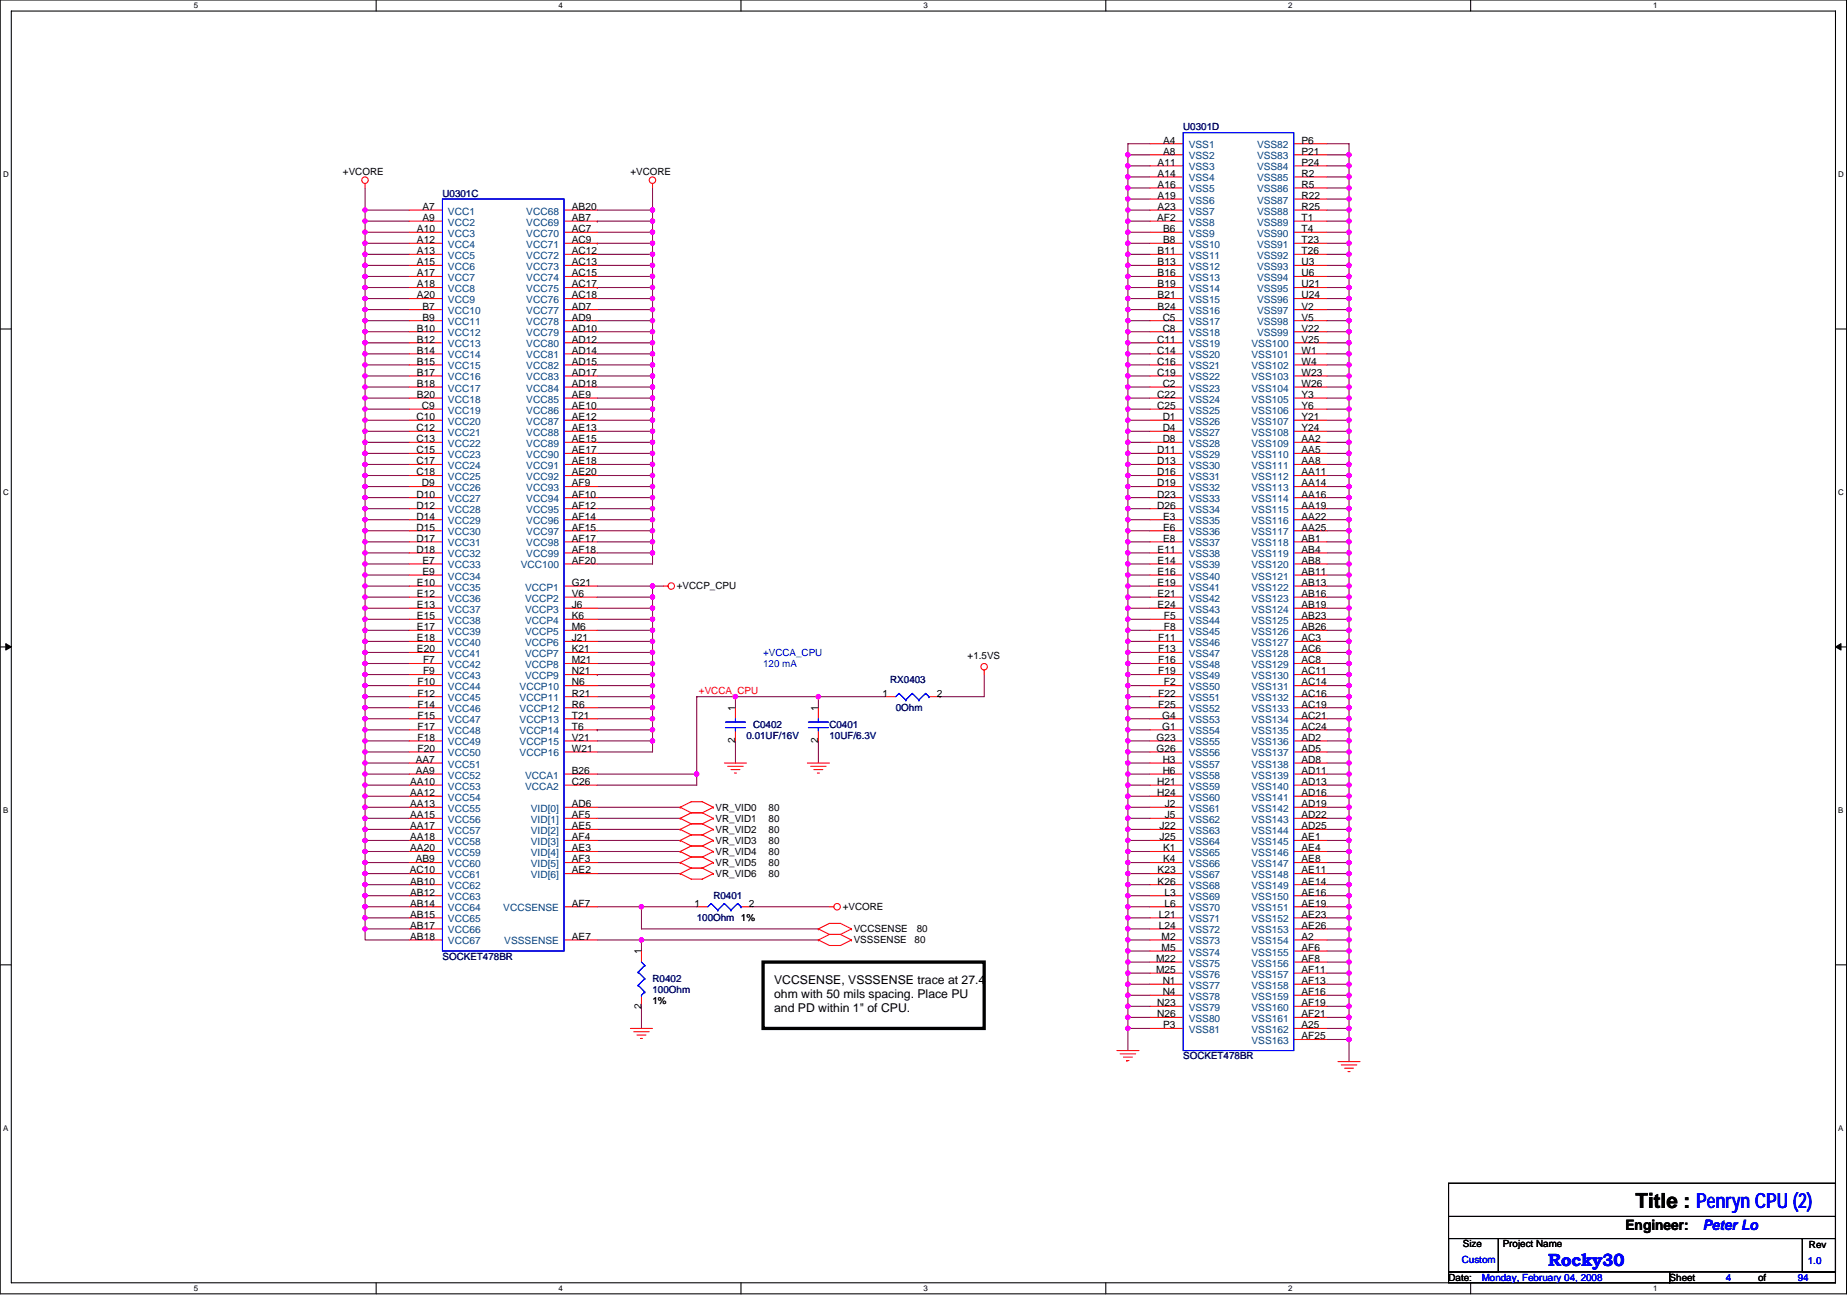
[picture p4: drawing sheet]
<svg xmlns="http://www.w3.org/2000/svg" width="297mm" height="210mm" viewBox="0 0 297 210" stroke-linecap="round" stroke-linejoin="round" font-family="sans-serif">
<defs><g id="words">
<text font-size="3.4" x="263" y="194.2">Title : Penryn CPU (2)</text>
<text font-size="2.8" fill="#00f" x="249" y="203.6">Rocky30</text>
<text font-size="2.3" x="261.4" y="197.7">Engineer:</text>
<text font-size="2.3" fill="#00f" x="273.9" y="197.7">Peter Lo</text>
<g font-size="1.9">
<text x="124.5" y="158.2">VCCSENSE, VSSSENSE trace at 27.4</text>
<text x="124.5" y="160.5">ohm with 50 mils spacing. Place PU</text>
<text x="124.5" y="162.7">and PD within 1&quot; of CPU.</text>
</g>
<g font-size="1.6">
<text x="187.1" y="23.1">A4</text>
<text x="209.3" y="23.1">P6</text>
<text x="55.2" y="28.1">+VCORE</text>
<text x="101.4" y="28.1">+VCORE</text>
<text x="186.2" y="26.6">A11</text>
<text x="186.2" y="28.4">A14</text>
<text x="187.1" y="24.9">A8</text>
<text x="209.3" y="24.9">P21</text>
<text x="209.3" y="26.6">P24</text>
<text x="209.3" y="28.4">R2</text>
<text x="67.9" y="33.8">A7</text>
<text x="67.9" y="35.5">A9</text>
<text x="92" y="33.8">AB20</text>
<text x="92" y="35.5">AB7</text>
<text x="186.1" y="35.5">AF2</text>
<text x="186.2" y="30.2">A16</text>
<text x="186.2" y="32">A19</text>
<text x="186.2" y="33.8">A23</text>
<text x="209.3" y="30.2">R5</text>
<text x="209.3" y="32">R22</text>
<text x="209.3" y="33.8">R25</text>
<text x="209.3" y="35.5">T1</text>
<text x="67.1" y="37.3">A10</text>
<text x="67.1" y="39.1">A12</text>
<text x="67.1" y="40.9">A13</text>
<text x="92" y="37.3">AC7</text>
<text x="92" y="39.1">AC9</text>
<text x="92" y="40.9">AC12</text>
<text x="186.2" y="40.9">B11</text>
<text x="187.1" y="37.3">B6</text>
<text x="187.1" y="39.1">B8</text>
<text x="209.3" y="37.3">T4</text>
<text x="209.3" y="39.1">T23</text>
<text x="209.3" y="40.9">T26</text>
<text x="67.1" y="42.7">A15</text>
<text x="67.1" y="44.4">A17</text>
<text x="67.1" y="46.2">A18</text>
<text x="67.1" y="48">A20</text>
<text x="92" y="42.7">AC13</text>
<text x="92" y="44.4">AC15</text>
<text x="92" y="46.2">AC17</text>
<text x="92" y="48">AC18</text>
<text x="186.2" y="42.7">B13</text>
<text x="186.2" y="44.4">B16</text>
<text x="186.2" y="46.2">B19</text>
<text x="186.2" y="48">B21</text>
<text x="209.3" y="42.7">U3</text>
<text x="209.3" y="44.4">U6</text>
<text x="209.3" y="46.2">U21</text>
<text x="209.3" y="48">U24</text>
<text x="67.1" y="53.3">B10</text>
<text x="67.9" y="49.8">B7</text>
<text x="67.9" y="51.5">B9</text>
<text x="92" y="49.8">AD7</text>
<text x="92" y="51.5">AD9</text>
<text x="92" y="53.3">AD10</text>
<text x="186.2" y="49.8">B24</text>
<text x="187" y="51.5">C5</text>
<text x="187" y="53.3">C8</text>
<text x="209.3" y="49.8">V2</text>
<text x="209.3" y="51.5">V5</text>
<text x="209.3" y="53.3">V22</text>
<text x="67.1" y="55.1">B12</text>
<text x="67.1" y="56.9">B14</text>
<text x="67.1" y="58.7">B15</text>
<text x="92" y="55.1">AD12</text>
<text x="92" y="56.9">AD14</text>
<text x="92" y="58.7">AD15</text>
<text x="186.1" y="55.1">C11</text>
<text x="186.1" y="56.9">C14</text>
<text x="186.1" y="58.7">C16</text>
<text x="209.3" y="55.1">V25</text>
<text x="209.3" y="56.9">W1</text>
<text x="209.3" y="58.7">W4</text>
<text x="67.1" y="60.4">B17</text>
<text x="67.1" y="62.2">B18</text>
<text x="67.1" y="64">B20</text>
<text x="67.9" y="65.8">C9</text>
<text x="92" y="60.4">AD17</text>
<text x="92" y="62.2">AD18</text>
<text x="92" y="64">AE9</text>
<text x="92" y="65.8">AE10</text>
<text x="186.1" y="60.4">C19</text>
<text x="186.1" y="64">C22</text>
<text x="186.1" y="65.8">C25</text>
<text x="187" y="62.2">C2</text>
<text x="209.3" y="60.4">W23</text>
<text x="209.3" y="62.2">W26</text>
<text x="209.3" y="64">Y3</text>
<text x="209.3" y="65.8">Y6</text>
<text x="67" y="67.5">C10</text>
<text x="67" y="69.3">C12</text>
<text x="67" y="71.1">C13</text>
<text x="92" y="67.5">AE12</text>
<text x="92" y="69.3">AE13</text>
<text x="92" y="71.1">AE15</text>
<text x="187" y="67.5">D1</text>
<text x="187" y="69.3">D4</text>
<text x="187" y="71.1">D8</text>
<text x="209.3" y="67.5">Y21</text>
<text x="209.3" y="69.3">Y24</text>
<text x="209.3" y="71.1">AA2</text>
<text x="67" y="72.9">C15</text>
<text x="67" y="74.7">C17</text>
<text x="67" y="76.4">C18</text>
<text x="92" y="72.9">AE17</text>
<text x="92" y="74.7">AE18</text>
<text x="92" y="76.4">AE20</text>
<text x="186.1" y="72.9">D11</text>
<text x="186.1" y="74.7">D13</text>
<text x="186.1" y="76.4">D16</text>
<text x="209.3" y="72.9">AA5</text>
<text x="209.3" y="74.7">AA8</text>
<text x="209.3" y="76.4">AA11</text>
<text x="67" y="80">D10</text>
<text x="67" y="81.8">D12</text>
<text x="67" y="83.5">D14</text>
<text x="67.9" y="78.2">D9</text>
<text x="92" y="78.2">AF9</text>
<text x="92" y="80">AF10</text>
<text x="92" y="81.8">AF12</text>
<text x="92" y="83.5">AF14</text>
<text x="186.1" y="78.2">D19</text>
<text x="186.1" y="80">D23</text>
<text x="186.1" y="81.8">D26</text>
<text x="187.1" y="83.5">E3</text>
<text x="209.3" y="78.2">AA14</text>
<text x="209.3" y="80">AA16</text>
<text x="209.3" y="81.8">AA19</text>
<text x="209.3" y="83.5">AA22</text>
<text x="67" y="85.3">D15</text>
<text x="67" y="87.1">D17</text>
<text x="67" y="88.9">D18</text>
<text x="92" y="85.3">AF15</text>
<text x="92" y="87.1">AF17</text>
<text x="92" y="88.9">AF18</text>
<text x="186.2" y="88.9">E11</text>
<text x="187.1" y="85.3">E6</text>
<text x="187.1" y="87.1">E8</text>
<text x="209.3" y="85.3">AA25</text>
<text x="209.3" y="87.1">AB1</text>
<text x="209.3" y="88.9">AB4</text>
<text x="67.1" y="94.2">E10</text>
<text x="67.1" y="96">E12</text>
<text x="67.9" y="90.7">E7</text>
<text x="67.9" y="92.4">E9</text>
<text x="92" y="94.2">G21</text>
<text x="92" y="96">V6</text>
<text x="92" y="90.7">AF20</text>
<text x="108.9" y="94.8">+VCCP_CPU</text>
<text x="186.2" y="90.7">E14</text>
<text x="186.2" y="92.4">E16</text>
<text x="186.2" y="94.2">E19</text>
<text x="186.2" y="96">E21</text>
<text x="209.3" y="90.7">AB8</text>
<text x="209.3" y="92.4">AB11</text>
<text x="209.3" y="94.2">AB13</text>
<text x="209.3" y="96">AB16</text>
<text x="67.1" y="97.8">E13</text>
<text x="67.1" y="99.5">E15</text>
<text x="67.1" y="101.3">E17</text>
<text x="92" y="97.8">J6</text>
<text x="92" y="99.5">K6</text>
<text x="92" y="101.3">M6</text>
<text x="186.2" y="97.8">E24</text>
<text x="187.2" y="99.5">F5</text>
<text x="187.2" y="101.3">F8</text>
<text x="209.3" y="97.8">AB19</text>
<text x="209.3" y="99.5">AB23</text>
<text x="209.3" y="101.3">AB26</text>
<text x="67.1" y="103.1">E18</text>
<text x="67.1" y="104.9">E20</text>
<text x="68" y="106.7">F7</text>
<text x="92" y="103.1">J21</text>
<text x="92" y="104.9">K21</text>
<text x="92" y="106.7">M21</text>
<text x="155.6" y="106">+1.5VS</text>
<text x="186.3" y="103.1">F11</text>
<text x="186.3" y="104.9">F13</text>
<text x="186.3" y="106.7">F16</text>
<text x="209.3" y="103.1">AC3</text>
<text x="209.3" y="104.9">AC6</text>
<text x="209.3" y="106.7">AC8</text>
<text x="67.2" y="110.2">F10</text>
<text x="67.2" y="112">F12</text>
<text x="67.2" y="113.8">F14</text>
<text x="68" y="108.4">F9</text>
<text x="92" y="108.4">N21</text>
<text x="92" y="110.2">N6</text>
<text x="92" y="112">R21</text>
<text x="92" y="113.8">R6</text>
<text x="141.9" y="112">1</text>
<text x="150.6" y="112">2</text>
<text x="186.3" y="108.4">F19</text>
<text x="186.3" y="112">F22</text>
<text x="186.3" y="113.8">F25</text>
<text x="187.2" y="110.2">F2</text>
<text x="209.3" y="108.4">AC11</text>
<text x="209.3" y="110.2">AC14</text>
<text x="209.3" y="112">AC16</text>
<text x="209.3" y="113.8">AC19</text>
<text x="67.2" y="115.5">F15</text>
<text x="67.2" y="117.3">F17</text>
<text x="67.2" y="119.1">F18</text>
<text x="92" y="115.5">T21</text>
<text x="92" y="117.3">T6</text>
<text x="92" y="119.1">V21</text>
<text x="118.3" y="119.5" transform="rotate(-90 118.3 119.5)">2</text>
<text x="118.3" y="114.3" transform="rotate(-90 118.3 114.3)">1</text>
<text x="131.6" y="119.5" transform="rotate(-90 131.6 119.5)">2</text>
<text x="131.6" y="114.3" transform="rotate(-90 131.6 114.3)">1</text>
<text x="186" y="119.1">G23</text>
<text x="186.9" y="115.5">G4</text>
<text x="186.9" y="117.3">G1</text>
<text x="209.3" y="115.5">AC21</text>
<text x="209.3" y="117.3">AC24</text>
<text x="209.3" y="119.1">AD2</text>
<text x="66.9" y="122.7">AA7</text>
<text x="66.9" y="124.4">AA9</text>
<text x="67.2" y="120.9">F20</text>
<text x="92" y="124.4">B26</text>
<text x="92" y="120.9">W21</text>
<text x="186" y="120.9">G26</text>
<text x="187" y="122.7">H3</text>
<text x="187" y="124.4">H6</text>
<text x="209.3" y="120.9">AD5</text>
<text x="209.3" y="122.7">AD8</text>
<text x="209.3" y="124.4">AD11</text>
<text x="66" y="126.2">AA10</text>
<text x="66" y="128">AA12</text>
<text x="66" y="129.8">AA13</text>
<text x="66" y="131.6">AA15</text>
<text x="92" y="129.8">AD6</text>
<text x="92" y="131.6">AF5</text>
<text x="92" y="126.2">C26</text>
<text x="115.1" y="130.3">VR_VID0</text>
<text x="123.6" y="130.3">80</text>
<text x="186.1" y="126.2">H21</text>
<text x="186.1" y="128">H24</text>
<text x="187.3" y="129.8">J2</text>
<text x="187.3" y="131.6">J5</text>
<text x="209.3" y="126.2">AD13</text>
<text x="209.3" y="128">AD16</text>
<text x="209.3" y="129.8">AD19</text>
<text x="209.3" y="131.6">AD22</text>
<text x="66" y="133.3">AA17</text>
<text x="66" y="135.1">AA18</text>
<text x="66" y="136.9">AA20</text>
<text x="92" y="133.3">AE5</text>
<text x="92" y="135.1">AF4</text>
<text x="92" y="136.9">AE3</text>
<text x="115.1" y="137.4">VR_VID4</text>
<text x="115.1" y="132.1">VR_VID1</text>
<text x="115.1" y="135.7">VR_VID3</text>
<text x="115.1" y="133.9">VR_VID2</text>
<text x="123.6" y="137.4">80</text>
<text x="123.6" y="132.1">80</text>
<text x="123.6" y="135.7">80</text>
<text x="123.6" y="133.9">80</text>
<text x="186.5" y="133.3">J22</text>
<text x="186.5" y="135.1">J25</text>
<text x="187.1" y="136.9">K1</text>
<text x="209.3" y="133.3">AD25</text>
<text x="209.3" y="135.1">AE1</text>
<text x="209.3" y="136.9">AE4</text>
<text x="65.9" y="140.4">AC10</text>
<text x="66" y="142.2">AB10</text>
<text x="66" y="144">AB12</text>
<text x="66.9" y="138.7">AB9</text>
<text x="92" y="138.7">AF3</text>
<text x="92" y="140.4">AE2</text>
<text x="115.1" y="139.2">VR_VID5</text>
<text x="115.1" y="141">VR_VID6</text>
<text x="123.6" y="139.2">80</text>
<text x="123.6" y="141">80</text>
<text x="186.2" y="140.4">K23</text>
<text x="186.2" y="142.2">K26</text>
<text x="187.1" y="138.7">K4</text>
<text x="187.3" y="144">L3</text>
<text x="209.3" y="140.4">AE11</text>
<text x="209.3" y="142.2">AE14</text>
<text x="209.3" y="144">AE16</text>
<text x="209.3" y="138.7">AE8</text>
<text x="66" y="145.8">AB14</text>
<text x="66" y="147.6">AB15</text>
<text x="66" y="149.3">AB17</text>
<text x="92" y="145.8">AF7</text>
<text x="111.7" y="145.8">1</text>
<text x="120.4" y="145.8">2</text>
<text x="135.5" y="146.3">+VCORE</text>
<text x="137.3" y="149.9">VCCSENSE</text>
<text x="147.4" y="149.9">80</text>
<text x="186.4" y="147.6">L21</text>
<text x="186.4" y="149.3">L24</text>
<text x="187.3" y="145.8">L6</text>
<text x="209.3" y="149.3">AE26</text>
<text x="209.3" y="147.6">AE23</text>
<text x="209.3" y="145.8">AE19</text>
<text x="66" y="151.1">AB18</text>
<text x="92" y="151.1">AE7</text>
<text x="103.1" y="153.4" transform="rotate(-90 103.1 153.4)">1</text>
<text x="137.3" y="151.7">VSSSENSE</text>
<text x="147.1" y="151.7">80</text>
<text x="185.9" y="154.7">M22</text>
<text x="186.8" y="151.1">M2</text>
<text x="186.8" y="152.9">M5</text>
<text x="209.3" y="154.7">AF8</text>
<text x="209.3" y="152.9">AF6</text>
<text x="209.3" y="151.1">A2</text>
<text x="104.9" y="161.4">1%</text>
<text x="185.9" y="156.4">M25</text>
<text x="186.1" y="161.8">N23</text>
<text x="187" y="158.2">N1</text>
<text x="187" y="160">N4</text>
<text x="209.3" y="161.8">AF19</text>
<text x="209.3" y="160">AF16</text>
<text x="209.3" y="158.2">AF13</text>
<text x="209.3" y="156.4">AF11</text>
<text x="103.1" y="162.2" transform="rotate(-90 103.1 162.2)">2</text>
<text x="186.1" y="163.6">N26</text>
<text x="187.1" y="165.3">P3</text>
<text x="209.3" y="165.3">A25</text>
<text x="209.3" y="163.6">AF21</text>
<text x="209.3" y="167.1">AF25</text>
<text x="235.3" y="200.6">Size</text>
<text x="241.7" y="200.6">Project Name</text>
<text x="290.9" y="200.7">Rev</text>
<text x="233" y="205.9">Date:</text>
<text x="268.5" y="205.9">Sheet</text>
<text x="282.7" y="205.9">of</text>
</g>
<g font-size="1.6" fill="#000080">
<text x="190.3" y="21">U0301D</text>
<text x="71.2" y="31.6">U0301C</text>
<text x="143.2" y="109.9">RX0403</text>
<text x="120.1" y="118.8">0.01UF/16V</text>
<text x="121.1" y="117">C0402</text>
<text x="133.4" y="117">C0401</text>
<text x="133.4" y="118.8">10UF/6.3V</text>
<text x="144.1" y="114.3">0Ohm</text>
<text x="112.1" y="148.1">100Ohm 1%</text>
<text x="114.7" y="144.5">R0401</text>
<text x="71.2" y="154.3">SOCKET478BR</text>
<text x="104.9" y="157.9">R0402</text>
<text x="104.9" y="159.7">100Ohm</text>
<text x="190.3" y="170.3">SOCKET478BR</text>
</g>
<g font-size="1.6" fill="#004080">
<text x="191.2" y="23.8">VSS1</text>
<text x="202.2" y="23.8">VSS82</text>
<text x="191.2" y="25.6">VSS2</text>
<text x="191.2" y="27.4">VSS3</text>
<text x="191.2" y="29.2">VSS4</text>
<text x="202.2" y="25.6">VSS83</text>
<text x="202.2" y="27.4">VSS84</text>
<text x="202.2" y="29.2">VSS85</text>
<text x="72" y="34.5">VCC1</text>
<text x="84.6" y="34.5">VCC68</text>
<text x="191.2" y="30.9">VSS5</text>
<text x="191.2" y="32.7">VSS6</text>
<text x="191.2" y="34.5">VSS7</text>
<text x="202.2" y="30.9">VSS86</text>
<text x="202.2" y="32.7">VSS87</text>
<text x="202.2" y="34.5">VSS88</text>
<text x="72" y="36.3">VCC2</text>
<text x="72" y="38.1">VCC3</text>
<text x="72" y="39.8">VCC4</text>
<text x="72" y="41.6">VCC5</text>
<text x="84.6" y="36.3">VCC69</text>
<text x="84.6" y="38.1">VCC70</text>
<text x="84.6" y="39.8">VCC71</text>
<text x="84.6" y="41.6">VCC72</text>
<text x="191.2" y="36.3">VSS8</text>
<text x="191.2" y="38.1">VSS9</text>
<text x="191.2" y="39.8">VSS10</text>
<text x="191.2" y="41.6">VSS11</text>
<text x="202.2" y="36.3">VSS89</text>
<text x="202.2" y="38.1">VSS90</text>
<text x="202.2" y="39.8">VSS91</text>
<text x="202.2" y="41.6">VSS92</text>
<text x="72" y="43.4">VCC6</text>
<text x="72" y="45.2">VCC7</text>
<text x="72" y="46.9">VCC8</text>
<text x="84.6" y="43.4">VCC73</text>
<text x="84.6" y="45.2">VCC74</text>
<text x="84.6" y="46.9">VCC75</text>
<text x="191.2" y="43.4">VSS12</text>
<text x="191.2" y="45.2">VSS13</text>
<text x="191.2" y="46.9">VSS14</text>
<text x="202.2" y="43.4">VSS93</text>
<text x="202.2" y="45.2">VSS94</text>
<text x="202.2" y="46.9">VSS95</text>
<text x="72" y="48.7">VCC9</text>
<text x="72" y="50.5">VCC10</text>
<text x="72" y="52.3">VCC11</text>
<text x="84.6" y="48.7">VCC76</text>
<text x="84.6" y="50.5">VCC77</text>
<text x="84.6" y="52.3">VCC78</text>
<text x="191.2" y="48.7">VSS15</text>
<text x="191.2" y="50.5">VSS16</text>
<text x="191.2" y="52.3">VSS17</text>
<text x="202.2" y="48.7">VSS96</text>
<text x="202.2" y="50.5">VSS97</text>
<text x="202.2" y="52.3">VSS98</text>
<text x="72" y="54.1">VCC12</text>
<text x="72" y="55.8">VCC13</text>
<text x="72" y="57.6">VCC14</text>
<text x="72" y="59.4">VCC15</text>
<text x="84.6" y="54.1">VCC79</text>
<text x="84.6" y="55.8">VCC80</text>
<text x="84.6" y="57.6">VCC81</text>
<text x="84.6" y="59.4">VCC82</text>
<text x="191.2" y="54.1">VSS18</text>
<text x="191.2" y="55.8">VSS19</text>
<text x="191.2" y="57.6">VSS20</text>
<text x="191.2" y="59.4">VSS21</text>
<text x="201.3" y="55.8">VSS100</text>
<text x="201.3" y="57.6">VSS101</text>
<text x="201.3" y="59.4">VSS102</text>
<text x="202.2" y="54.1">VSS99</text>
<text x="72" y="61.2">VCC16</text>
<text x="72" y="62.9">VCC17</text>
<text x="72" y="64.7">VCC18</text>
<text x="84.6" y="61.2">VCC83</text>
<text x="84.6" y="62.9">VCC84</text>
<text x="84.6" y="64.7">VCC85</text>
<text x="191.2" y="61.2">VSS22</text>
<text x="191.2" y="62.9">VSS23</text>
<text x="191.2" y="64.7">VSS24</text>
<text x="201.3" y="61.2">VSS103</text>
<text x="201.3" y="62.9">VSS104</text>
<text x="201.3" y="64.7">VSS105</text>
<text x="72" y="66.5">VCC19</text>
<text x="72" y="68.3">VCC20</text>
<text x="72" y="70.1">VCC21</text>
<text x="72" y="71.8">VCC22</text>
<text x="84.6" y="66.5">VCC86</text>
<text x="84.6" y="68.3">VCC87</text>
<text x="84.6" y="70.1">VCC88</text>
<text x="84.6" y="71.8">VCC89</text>
<text x="191.2" y="66.5">VSS25</text>
<text x="191.2" y="68.3">VSS26</text>
<text x="191.2" y="70.1">VSS27</text>
<text x="191.2" y="71.8">VSS28</text>
<text x="201.3" y="68.3">VSS107</text>
<text x="201.3" y="70.1">VSS108</text>
<text x="201.3" y="71.8">VSS109</text>
<text x="201.3" y="66.5">VSS106</text>
<text x="72" y="73.6">VCC23</text>
<text x="72" y="75.4">VCC24</text>
<text x="72" y="77.2">VCC25</text>
<text x="84.6" y="73.6">VCC90</text>
<text x="84.6" y="75.4">VCC91</text>
<text x="84.6" y="77.2">VCC92</text>
<text x="191.2" y="73.6">VSS29</text>
<text x="191.2" y="75.4">VSS30</text>
<text x="191.2" y="77.2">VSS31</text>
<text x="201.3" y="73.6">VSS110</text>
<text x="201.3" y="75.4">VSS111</text>
<text x="201.3" y="77.2">VSS112</text>
<text x="72" y="79">VCC26</text>
<text x="72" y="80.7">VCC27</text>
<text x="72" y="82.5">VCC28</text>
<text x="84.6" y="79">VCC93</text>
<text x="84.6" y="80.7">VCC94</text>
<text x="84.6" y="82.5">VCC95</text>
<text x="191.2" y="79">VSS32</text>
<text x="191.2" y="80.7">VSS33</text>
<text x="191.2" y="82.5">VSS34</text>
<text x="201.3" y="79">VSS113</text>
<text x="201.3" y="80.7">VSS114</text>
<text x="201.3" y="82.5">VSS115</text>
<text x="72" y="84.3">VCC29</text>
<text x="72" y="86.1">VCC30</text>
<text x="72" y="87.8">VCC31</text>
<text x="72" y="89.6">VCC32</text>
<text x="84.6" y="84.3">VCC96</text>
<text x="84.6" y="86.1">VCC97</text>
<text x="84.6" y="87.8">VCC98</text>
<text x="84.6" y="89.6">VCC99</text>
<text x="191.2" y="84.3">VSS35</text>
<text x="191.2" y="86.1">VSS36</text>
<text x="191.2" y="87.8">VSS37</text>
<text x="191.2" y="89.6">VSS38</text>
<text x="201.3" y="84.3">VSS116</text>
<text x="201.3" y="86.1">VSS117</text>
<text x="201.3" y="87.8">VSS118</text>
<text x="201.3" y="89.6">VSS119</text>
<text x="72" y="91.4">VCC33</text>
<text x="72" y="93.2">VCC34</text>
<text x="72" y="95">VCC35</text>
<text x="83.8" y="91.4">VCC100</text>
<text x="84.5" y="95">VCCP1</text>
<text x="191.2" y="91.4">VSS39</text>
<text x="191.2" y="93.2">VSS40</text>
<text x="191.2" y="95">VSS41</text>
<text x="201.3" y="91.4">VSS120</text>
<text x="201.3" y="93.2">VSS121</text>
<text x="201.3" y="95">VSS122</text>
<text x="72" y="96.7">VCC36</text>
<text x="72" y="98.5">VCC37</text>
<text x="72" y="100.3">VCC38</text>
<text x="84.5" y="98.5">VCCP3</text>
<text x="84.5" y="100.3">VCCP4</text>
<text x="84.5" y="96.7">VCCP2</text>
<text x="191.2" y="96.7">VSS42</text>
<text x="191.2" y="98.5">VSS43</text>
<text x="191.2" y="100.3">VSS44</text>
<text x="201.3" y="96.7">VSS123</text>
<text x="201.3" y="98.5">VSS124</text>
<text x="201.3" y="100.3">VSS125</text>
<text x="72" y="102.1">VCC39</text>
<text x="72" y="103.8">VCC40</text>
<text x="72" y="105.6">VCC41</text>
<text x="72" y="107.4">VCC42</text>
<text x="84.5" y="102.1">VCCP5</text>
<text x="84.5" y="103.8">VCCP6</text>
<text x="84.5" y="105.6">VCCP7</text>
<text x="84.5" y="107.4">VCCP8</text>
<text x="191.2" y="102.1">VSS45</text>
<text x="191.2" y="103.8">VSS46</text>
<text x="191.2" y="105.6">VSS47</text>
<text x="191.2" y="107.4">VSS48</text>
<text x="201.3" y="102.1">VSS126</text>
<text x="201.3" y="103.8">VSS127</text>
<text x="201.3" y="105.6">VSS128</text>
<text x="201.3" y="107.4">VSS129</text>
<text x="72" y="109.2">VCC43</text>
<text x="72" y="111">VCC44</text>
<text x="72" y="112.7">VCC45</text>
<text x="83.6" y="111">VCCP10</text>
<text x="83.6" y="112.7">VCCP11</text>
<text x="84.5" y="109.2">VCCP9</text>
<text x="191.2" y="109.2">VSS49</text>
<text x="191.2" y="111">VSS50</text>
<text x="191.2" y="112.7">VSS51</text>
<text x="201.3" y="109.2">VSS130</text>
<text x="201.3" y="111">VSS131</text>
<text x="201.3" y="112.7">VSS132</text>
<text x="72" y="114.5">VCC46</text>
<text x="72" y="116.3">VCC47</text>
<text x="72" y="118.1">VCC48</text>
<text x="72" y="119.8">VCC49</text>
<text x="83.6" y="114.5">VCCP12</text>
<text x="83.6" y="116.3">VCCP13</text>
<text x="83.6" y="118.1">VCCP14</text>
<text x="83.6" y="119.8">VCCP15</text>
<text x="191.2" y="114.5">VSS52</text>
<text x="191.2" y="116.3">VSS53</text>
<text x="191.2" y="118.1">VSS54</text>
<text x="191.2" y="119.8">VSS55</text>
<text x="201.3" y="114.5">VSS133</text>
<text x="201.3" y="116.3">VSS134</text>
<text x="201.3" y="118.1">VSS135</text>
<text x="201.3" y="119.8">VSS136</text>
<text x="72" y="121.6">VCC50</text>
<text x="72" y="123.4">VCC51</text>
<text x="72" y="125.2">VCC52</text>
<text x="83.6" y="121.6">VCCP16</text>
<text x="84.5" y="125.2">VCCA1</text>
<text x="191.2" y="121.6">VSS56</text>
<text x="191.2" y="123.4">VSS57</text>
<text x="191.2" y="125.2">VSS58</text>
<text x="201.3" y="121.6">VSS137</text>
<text x="201.3" y="123.4">VSS138</text>
<text x="201.3" y="125.2">VSS139</text>
<text x="72" y="127">VCC53</text>
<text x="72" y="128.7">VCC54</text>
<text x="72" y="130.5">VCC55</text>
<text x="84.5" y="127">VCCA2</text>
<text x="85.4" y="130.5">VID[0]</text>
<text x="191.2" y="127">VSS59</text>
<text x="191.2" y="128.7">VSS60</text>
<text x="191.2" y="130.5">VSS61</text>
<text x="201.3" y="127">VSS140</text>
<text x="201.3" y="128.7">VSS141</text>
<text x="201.3" y="130.5">VSS142</text>
<text x="72" y="132.3">VCC56</text>
<text x="72" y="134.1">VCC57</text>
<text x="72" y="135.8">VCC58</text>
<text x="72" y="137.6">VCC59</text>
<text x="85.4" y="132.3">VID[1]</text>
<text x="85.4" y="134.1">VID[2]</text>
<text x="85.4" y="135.8">VID[3]</text>
<text x="85.4" y="137.6">VID[4]</text>
<text x="191.2" y="132.3">VSS62</text>
<text x="191.2" y="134.1">VSS63</text>
<text x="191.2" y="135.8">VSS64</text>
<text x="191.2" y="137.6">VSS65</text>
<text x="201.3" y="132.3">VSS143</text>
<text x="201.3" y="134.1">VSS144</text>
<text x="201.3" y="135.8">VSS145</text>
<text x="201.3" y="137.6">VSS146</text>
<text x="72" y="139.4">VCC60</text>
<text x="72" y="141.2">VCC61</text>
<text x="72" y="143">VCC62</text>
<text x="85.4" y="139.4">VID[5]</text>
<text x="85.4" y="141.2">VID[6]</text>
<text x="191.2" y="139.4">VSS66</text>
<text x="191.2" y="141.2">VSS67</text>
<text x="191.2" y="143">VSS68</text>
<text x="201.3" y="141.2">VSS148</text>
<text x="201.3" y="143">VSS149</text>
<text x="201.3" y="139.4">VSS147</text>
<text x="72" y="144.7">VCC63</text>
<text x="72" y="146.5">VCC64</text>
<text x="72" y="148.3">VCC65</text>
<text x="80.9" y="146.5">VCCSENSE</text>
<text x="191.2" y="144.7">VSS69</text>
<text x="191.2" y="146.5">VSS70</text>
<text x="191.2" y="148.3">VSS71</text>
<text x="201.3" y="148.3">VSS152</text>
<text x="201.3" y="146.5">VSS151</text>
<text x="201.3" y="144.7">VSS150</text>
<text x="72" y="150.1">VCC66</text>
<text x="72" y="151.8">VCC67</text>
<text x="81.1" y="151.8">VSSSENSE</text>
<text x="191.2" y="150.1">VSS72</text>
<text x="191.2" y="151.8">VSS73</text>
<text x="191.2" y="153.6">VSS74</text>
<text x="191.2" y="155.4">VSS75</text>
<text x="201.3" y="155.4">VSS156</text>
<text x="201.3" y="153.6">VSS155</text>
<text x="201.3" y="151.8">VSS154</text>
<text x="201.3" y="150.1">VSS153</text>
<text x="191.2" y="157.2">VSS76</text>
<text x="191.2" y="159">VSS77</text>
<text x="191.2" y="160.7">VSS78</text>
<text x="201.3" y="160.7">VSS159</text>
<text x="201.3" y="159">VSS158</text>
<text x="201.3" y="157.2">VSS157</text>
<text x="191.2" y="162.5">VSS79</text>
<text x="191.2" y="164.3">VSS80</text>
<text x="191.2" y="166.1">VSS81</text>
<text x="201.3" y="166.1">VSS162</text>
<text x="201.3" y="164.3">VSS161</text>
<text x="201.3" y="162.5">VSS160</text>
<text x="201.3" y="167.9">VSS163</text>
</g>
<g font-size="1.6" fill="#00f">
<text x="122.7" y="105.4">+VCCA_CPU</text>
<text x="122.7" y="107.2">120 mA</text>
<text x="235.1" y="203.1">Custom</text>
<text x="290.7" y="203.2">1.0</text>
<text x="238.3" y="205.9">Monday, February 04, 2008</text>
<text x="277.6" y="205.9">4</text>
<text x="289.1" y="205.9">94</text>
</g>
<text font-size="1.6" fill="#f00" x="112.4" y="111.7">+VCCA_CPU</text>
<g font-size="1.3">
<text x="31.2" y="1.3">5</text>
<text x="89.8" y="1.3">4</text>
<text x="148.5" y="1.3">3</text>
<text x="207.2" y="1.3">2</text>
<text x="265.8" y="1.3">1</text>
<text x=".5" y="28.5">D</text>
<text x="295.6" y="28.5">D</text>
<text x=".5" y="79.6">C</text>
<text x="295.6" y="79.6">C</text>
<text x=".5" y="130.7">B</text>
<text x="295.6" y="130.7">B</text>
<text x=".5" y="181.8">A</text>
<text x="295.6" y="181.8">A</text>
<text x="31.2" y="207.6">5</text>
<text x="89.8" y="207.6">4</text>
<text x="148.5" y="207.6">3</text>
<text x="207.2" y="207.6">2</text>
<text x="265.8" y="207.6">1</text>
</g>
</g></defs>
<path d="M0 0h297v208h-297zM1.8 1.8h293.4v204.4h-293.4z" fill="none" stroke="#000" stroke-width=".17"/>
<g fill="#fff">
<path d="M31.2 .2h.7v1.4h-.7z"/>
<path d="M31.2 206.4h.7v1.5h-.7z"/>
</g>
<path d="M60.5 0v1.8M60.5 206.2v1.8" fill="none" stroke="#000" stroke-width=".17"/>
<g fill="#fff">
<path d="M89.8 .2h.7v1.4h-.7z"/>
<path d="M89.8 206.4h.7v1.5h-.7z"/>
</g>
<path d="M119.2 0v1.8M119.2 206.2v1.8" fill="none" stroke="#000" stroke-width=".17"/>
<g fill="#fff">
<path d="M148.5 .2h.7v1.4h-.7z"/>
<path d="M148.5 206.4h.7v1.5h-.7z"/>
</g>
<path d="M177.8 0v1.8M177.8 206.2v1.8" fill="none" stroke="#000" stroke-width=".17"/>
<g fill="#fff">
<path d="M207.2 .2h.7v1.4h-.7z"/>
<path d="M207.2 206.4h.7v1.5h-.7z"/>
</g>
<path d="M236.5 0v1.8M236.5 206.2v1.8" fill="none" stroke="#000" stroke-width=".17"/>
<g fill="#fff">
<path d="M265.9 .2h.6v1.4h-.6z"/>
<path d="M265.9 206.4h.6v1.5h-.6z"/>
<path d="M.5 27.3h.9v1.4h-.9z"/>
<path d="M295.6 27.3h.9v1.4h-.9z"/>
<path d="M.5 78.4h.9v1.5h-.9z"/>
<path d="M295.6 78.4h.9v1.5h-.9z"/>
</g>
<path d="M0 52.9h1.8M295.2 52.9h1.8" fill="none" stroke="#000" stroke-width=".17"/>
<g fill="#fff">
<path d="M.5 129.6h.8v1.4h-.8z"/>
<path d="M295.6 129.6h.9v1.4h-.9z"/>
</g>
<path d="M0 104h1.8M295.2 104h1.8" fill="none" stroke="#000" stroke-width=".17"/>
<path d="M.9 103.5l.9 .5-.9 .5zM295.2 104l.9-.5v1z" fill="#000" stroke="#000" stroke-width=".16"/>
<g fill="#fff">
<path d="M.5 180.7h.8v1.4h-.8z"/>
<path d="M295.6 180.7h.9v1.4h-.9z"/>
</g>
<path d="M0 155.1h1.8M295.2 155.1h1.8M233 190.2h62.2v14.3h-62.2zM233 199.1h8v5.4h-8zM233 195.6h62.2M241.1 199.1h48.8M289.9 199.1h5.3v5.4h-5.3zM289.9 199.1h.1M295.2 195.6h.1M233 204.5h35.5v1.7h-35.5zM268.5 204.5h26.7v1.7h-26.7z" fill="none" stroke="#000" stroke-width=".17"/>
<g fill="none" stroke="#800040" stroke-width=".17">
<path d="M58.7 39.1v1.8h7.1M58.7 39.1h.1M58.7 37.3v1.8h7.1M58.7 37.3h.1M58.7 35.6h.1M58.7 35.6h7.1M58.7 33.8h.1M58.7 33.8v1.8M58.7 30.2v3.6M58.7 35.6v1.7M58.7 37.3h7.1M58.7 33.8h7.1"/>
<path d="M96.1 39.1h.1M96.1 37.3h8.8M96.1 35.6h.1M96.1 33.8h8.8M96.1 39.1h8.8M96.1 35.6h8.8M104.9 30.2v3.6M104.9 39.1v1.8M104.9 37.3h.1M104.9 33.8h.1M104.9 35.6v1.7M104.9 33.8v1.8"/>
<path d="M104.9 37.3v1.8M181.4 24.9v1.8h3.6M181.4 24.9h.1M181.4 26.7v1.7h3.6M181.4 26.7h.1M181.4 28.4v1.8h3.6M181.4 28.4h.1M181.4 30.2v1.8h3.6M181.4 30.2h.1M181.4 32v1.8h3.6M181.4 32h.1M181.4 33.8v1.8h3.6"/>
<path d="M181.4 33.8h.1M181.4 35.6v1.7h3.6M181.4 35.6h.1M181.4 37.3v1.8h3.6M181.4 37.3h.1M181.4 39.1v1.8h3.6M181.4 39.1h.1M185 23.1h-3.6v1.8h3.6M213.4 23.1h3.6v1.8M213.4 24.9h3.6M213.4 26.7h3.6M213.4 28.4h3.6"/>
<path d="M213.4 30.2h3.6M213.4 32h3.6M213.4 33.8h3.6M213.4 35.6h3.6M213.4 37.3h3.6M213.4 39.1h3.6M217 24.9h.1M217 26.7h.1M217 28.4h.1M217 30.2h.1M217 32h.1M217 33.8h.1"/>
<path d="M217 35.6h.1M217 37.3h.1M217 39.1h.1M217 24.9v142.2M58.7 58.7v1.8h7.1M58.7 58.7h.1M58.7 56.9v1.8h7.1M58.7 56.9h.1M58.7 55.1v1.8h7.1M58.7 55.1h.1M58.7 53.3v1.8h7.1M58.7 53.3h.1"/>
<path d="M58.7 51.6v1.7h7.1M58.7 51.6h.1M58.7 49.8v1.8h7.1M58.7 49.8h.1M58.7 48v1.8h7.1M58.7 48h.1M58.7 46.2v1.8h7.1M58.7 46.2h.1M58.7 44.4v1.8h7.1M58.7 44.4h.1M58.7 42.7v1.7M58.7 42.7h.1"/>
<path d="M58.7 40.9h.1M58.7 44.4h7.1M58.7 42.7h7.1M58.7 40.9v1.8M96.1 58.7h8.8M96.1 56.9h8.8M96.1 55.1h8.8M96.1 53.3h8.8M96.1 51.6h8.8M96.1 49.8h8.8M96.1 48h8.8M96.1 46.2h8.8v1.8"/>
<path d="M96.1 46.2h.1M96.1 44.4h8.8M96.1 42.7h8.8M96.1 40.9h8.8M104.9 48v42.7h-8.8M104.9 58.7h.1M104.9 56.9h.1M104.9 55.1h.1M104.9 53.3h.1M104.9 51.6h.1M104.9 49.8h.1M104.9 48h.1"/>
<path d="M104.9 42.7h.1M104.9 40.9h.1M104.9 44.4h.1M104.9 40.9v5.3M181.4 40.9v1.8h3.6M181.4 40.9h.1M181.4 42.7v1.7h3.6M181.4 42.7h.1M181.4 44.4v1.8h3.6M181.4 44.4h.1M181.4 46.2v1.8h3.6M181.4 46.2h.1"/>
<path d="M181.4 48v1.8h3.6M181.4 48h.1M181.4 49.8v1.8h3.6M181.4 49.8h.1M181.4 51.6v1.7h3.6M181.4 51.6h.1M181.4 53.3v1.8h3.6M181.4 53.3h.1M181.4 55.1v1.8h3.6M181.4 55.1h.1M181.4 56.9v1.8h3.6M181.4 56.9h.1"/>
<path d="M181.4 58.7v1.8h3.6M181.4 58.7h.1M213.4 40.9h3.6M213.4 42.7h3.6M213.4 44.4h3.6M213.4 46.2h3.6M213.4 48h3.6M213.4 49.8h3.6M213.4 51.6h3.6M213.4 53.3h3.6M213.4 55.1h3.6M213.4 56.9h3.6"/>
<path d="M213.4 58.7h3.6M217 40.9h.1M217 42.7h.1M217 44.4h.1M217 46.2h.1M217 48h.1M217 49.8h.1M217 51.6h.1M217 53.3h.1M217 55.1h.1M217 56.9h.1M217 58.7h.1"/>
<path d="M58.7 78.2v1.8h7.1M58.7 78.2h.1M58.7 76.5v1.7h7.1M58.7 76.5h.1M58.7 74.7v1.8h7.1M58.7 74.7h.1M58.7 72.9v1.8h7.1M58.7 72.9h.1M58.7 71.1v1.8h7.1M58.7 71.1h.1M58.7 69.3v1.8h7.1M58.7 69.3h.1"/>
<path d="M58.7 67.6v1.7h7.1M58.7 67.6h.1M58.7 65.8v1.8h7.1M58.7 65.8h.1M58.7 64v1.8h7.1M58.7 64h.1M58.7 62.2v1.8h7.1M58.7 62.2h.1M58.7 60.5v1.7h7.1M58.7 60.5h.1M96.1 78.2h8.8M96.1 76.5h8.8"/>
<path d="M96.1 74.7h8.8M96.1 72.9h8.8M96.1 71.1h8.8M96.1 69.3h8.8M96.1 67.6h8.8M96.1 65.8h8.8M96.1 64h8.8M96.1 62.2h8.8M96.1 60.5h8.8M104.9 78.2h.1M104.9 76.5h.1M104.9 74.7h.1"/>
<path d="M104.9 72.9h.1M104.9 71.1h.1M104.9 69.3h.1M104.9 67.6h.1M104.9 65.8h.1M104.9 64h.1M104.9 62.2h.1M104.9 60.5h.1M181.4 60.5v1.7h3.6M181.4 60.5h.1M181.4 62.2v1.8h3.6M181.4 62.2h.1"/>
<path d="M181.4 64v1.8h3.6M181.4 64h.1M181.4 65.8v1.8h3.6M181.4 65.8h.1M181.4 67.6v1.7h3.6M181.4 67.6h.1M181.4 69.3v1.8h3.6M181.4 69.3h.1M181.4 71.1v1.8h3.6M181.4 71.1h.1M181.4 72.9v1.8h3.6M181.4 72.9h.1"/>
<path d="M181.4 74.7v1.8h3.6M181.4 74.7h.1M181.4 76.5v1.7h3.6M181.4 76.5h.1M181.4 78.2v1.8h3.6M181.4 78.2h.1M213.4 60.5h3.6M213.4 62.2h3.6M213.4 64h3.6M213.4 65.8h3.6M213.4 67.6h3.6M213.4 69.3h3.6"/>
<path d="M213.4 71.1h3.6M213.4 72.9h3.6M213.4 74.7h3.6M213.4 76.5h3.6M213.4 78.2h3.6M217 60.5h.1M217 62.2h.1M217 64h.1M217 65.8h.1M217 67.6h.1M217 69.3h.1M217 71.1h.1"/>
<path d="M217 72.9h.1M217 74.7h.1M217 76.5h.1M217 78.2h.1M58.7 99.6v1.7h7.1M58.7 99.6h.1M58.7 97.8v1.8h7.1M58.7 97.8h.1M58.7 96v1.8h7.1M58.7 96h.1M58.7 94.2v1.8h7.1M58.7 94.2h.1"/>
<path d="M58.7 92.5v1.7h7.1M58.7 92.5h.1M58.7 90.7v1.8h7.1M58.7 90.7h.1M58.7 88.9v1.8h7.1M58.7 88.9h.1M58.7 87.1v1.8h7.1M58.7 87.1h.1M58.7 85.3v1.8h7.1M58.7 85.3h.1M58.7 83.6v1.7h7.1M58.7 83.6h.1"/>
<path d="M58.7 81.8v1.8h7.1M58.7 81.8h.1M58.7 80v1.8h7.1M58.7 80h.1M96.1 97.8h8.8M96.1 96h8.8M96.1 99.6h8.8M96.1 88.9h8.8M96.1 87.1h8.8M96.1 85.3h8.8M96.1 83.6h8.8M96.1 81.8h8.8"/>
<path d="M96.1 80h8.8M96.1 94.2h8.8M104.9 94.2h.1M104.9 94.2h1.8M104.9 97.8h.1M104.9 88.9h.1M104.9 87.1h.1M104.9 85.3h.1M104.9 83.6h.1M104.9 81.8h.1M104.9 80h.1M104.9 99.6h.1"/>
<path d="M104.9 96h.1M104.9 94.2v14.3M181.4 80v1.8h3.6M181.4 80h.1M181.4 81.8v1.8h3.6M181.4 81.8h.1M181.4 83.6v1.7h3.6M181.4 83.6h.1M181.4 85.3v1.8h3.6M181.4 85.3h.1M181.4 87.1v1.8h3.6M181.4 87.1h.1"/>
<path d="M181.4 88.9v1.8h3.6M181.4 88.9h.1M181.4 90.7v1.8h3.6M181.4 90.7h.1M181.4 92.5v1.7h3.6M181.4 92.5h.1M181.4 94.2v1.8h3.6M181.4 94.2h.1M181.4 96v1.8h3.6M181.4 96h.1M181.4 97.8v1.8h3.6M181.4 97.8h.1"/>
<path d="M181.4 99.6v1.7h3.6M181.4 99.6h.1M213.4 80h3.6M213.4 81.8h3.6M213.4 83.6h3.6M213.4 85.3h3.6M213.4 87.1h3.6M213.4 88.9h3.6M213.4 90.7h3.6M213.4 92.5h3.6M213.4 94.2h3.6M213.4 96h3.6"/>
<path d="M213.4 97.8h3.6M213.4 99.6h3.6M217 80h.1M217 81.8h.1M217 83.6h.1M217 85.3h.1M217 87.1h.1M217 88.9h.1M217 90.7h.1M217 92.5h.1M217 94.2h.1M217 96h.1"/>
<path d="M217 97.8h.1M217 99.6h.1M58.7 119.1v1.8h7.1M58.7 119.1h.1M58.7 117.3v1.8h7.1M58.7 117.3h.1M58.7 115.6v1.7h7.1M58.7 115.6h.1M58.7 113.8v1.8h7.1M58.7 113.8h.1M58.7 112v1.8h7.1M58.7 112h.1"/>
<path d="M58.7 110.2v1.8h7.1M58.7 110.2h.1M58.7 108.5v1.7h7.1M58.7 108.5h.1M58.7 106.7v1.8h7.1M58.7 106.7h.1M58.7 104.9v1.8h7.1M58.7 104.9h.1M58.7 103.1v1.8h7.1M58.7 103.1h.1M58.7 101.3v1.8h7.1M58.7 101.3h.1"/>
<path d="M96.1 104.9h8.8M96.1 113.8h8.8M96.1 115.6h8.8M96.1 101.3h8.8M96.1 103.1h8.8M96.1 110.2h8.8M96.1 112h8.8M96.1 106.7h8.8M96.1 117.3h.1M96.1 108.5h.1M96.1 119.1h8.8M96.1 117.3h8.8"/>
<path d="M96.1 108.5h8.8M104.9 113.8h.1M104.9 103.1h.1M104.9 110.2h.1M104.9 101.3h.1M104.9 104.9h.1M104.9 119.1h.1M104.9 119.1v1.8h-8.8M104.9 108.5v1.7M104.9 117.3v1.8M104.9 112h.1M104.9 106.7h.1"/>
<path d="M104.9 115.6h.1M104.9 110.2v7.1M112.1 112h.1M112.1 112v12.5M112.1 112h19.5M118.3 112v1.8M118.3 119.1v3.6M118.3 112h.1M131.6 119.1v3.6M131.6 112h.1M131.6 112h10.7M131.6 112v1.8"/>
<path d="M151.2 112h.1M158.3 108.5v3.5h-7.1M181.4 101.3v1.8h3.6M181.4 101.3h.1M181.4 103.1v1.8h3.6M181.4 103.1h.1M181.4 104.9v1.8h3.6M181.4 104.9h.1M181.4 106.7v1.8h3.6M181.4 106.7h.1M181.4 108.5v1.7h3.6M181.4 108.5h.1"/>
<path d="M181.4 110.2v1.8h3.6M181.4 110.2h.1M181.4 112v1.8h3.6M181.4 112h.1M181.4 113.8v1.8h3.6M181.4 113.8h.1M181.4 115.6v1.7h3.6M181.4 115.6h.1M181.4 117.3v1.8h3.6M181.4 117.3h.1M181.4 119.1v1.8h3.6M181.4 119.1h.1"/>
<path d="M213.4 101.3h3.6M213.4 103.1h3.6M213.4 104.9h3.6M213.4 106.7h3.6M213.4 108.5h3.6M213.4 110.2h3.6M213.4 112h3.6M213.4 113.8h3.6M213.4 115.6h3.6M213.4 117.3h3.6M213.4 119.1h3.6M217 101.3h.1"/>
<path d="M217 103.1h.1M217 104.9h.1M217 106.7h.1M217 108.5h.1M217 110.2h.1M217 112h.1M217 113.8h.1M217 115.6h.1M217 117.3h.1M217 119.1h.1M58.7 138.7v1.8h7.1M58.7 138.7h.1"/>
<path d="M58.7 136.9v1.8h7.1M58.7 136.9h.1M58.7 135.1v1.8h7.1M58.7 135.1h.1M58.7 133.3v1.8h7.1M58.7 133.3h.1M58.7 131.6v1.7h7.1M58.7 131.6h.1M58.7 129.8v1.8h7.1M58.7 129.8h.1M58.7 128v1.8h7.1M58.7 128h.1"/>
<path d="M58.7 126.2v1.8h7.1M58.7 126.2h.1M58.7 124.5v1.7h7.1M58.7 124.5h.1M58.7 122.7v1.8h7.1M58.7 122.7h.1M58.7 120.9v1.8h7.1M58.7 120.9h.1M96.1 133.3h13.3M96.1 135.1h13.3M96.1 129.8h13.3M96.1 136.9h13.3"/>
<path d="M96.1 138.7h13.3M96.1 124.5h16M96.1 131.6h13.3M112.1 124.5h.1M112.1 124.5v1.7h-16M181.4 120.9v1.8h3.6M181.4 120.9h.1M181.4 122.7v1.8h3.6M181.4 122.7h.1M181.4 124.5v1.7h3.6M181.4 124.5h.1M181.4 126.2v1.8h3.6"/>
<path d="M181.4 126.2h.1M181.4 128v1.8h3.6M181.4 128h.1M181.4 129.8v1.8h3.6M181.4 129.8h.1M181.4 131.6v1.7h3.6M181.4 131.6h.1M181.4 133.3v1.8h3.6M181.4 133.3h.1M181.4 135.1v1.8h3.6M181.4 135.1h.1M181.4 136.9v1.8h3.6"/>
<path d="M181.4 136.9h.1M181.4 138.7v1.8h3.6M181.4 138.7h.1M213.4 120.9h3.6M213.4 122.7h3.6M213.4 124.5h3.6M213.4 126.2h3.6M213.4 128h3.6M213.4 129.8h3.6M213.4 131.6h3.6M213.4 133.3h3.6M213.4 135.1h3.6"/>
<path d="M213.4 136.9h3.6M213.4 138.7h3.6M217 120.9h.1M217 122.7h.1M217 124.5h.1M217 126.2h.1M217 128h.1M217 129.8h.1M217 131.6h.1M217 133.3h.1M217 135.1h.1M217 136.9h.1"/>
<path d="M217 138.7h.1M58.7 149.4v1.7h7.1M58.7 149.4h.1M58.7 147.6v1.8h7.1M58.7 147.6h.1M58.7 145.8v1.8h7.1M58.7 145.8h.1M58.7 144v1.8h7.1M58.7 144h.1M58.7 142.2v1.8h7.1M58.7 142.2h.1M58.7 140.5v1.7h7.1"/>
<path d="M58.7 140.5h.1M96.1 140.5h13.3M96.1 151.1h7.1M96.1 145.8h7.1M103.2 145.8v3.6h28.4M103.2 145.8h.1M103.2 151.1h.1M103.2 145.8h8.9M103.2 151.1v1.8M103.2 151.1h28.4M120.9 145.8h12.5M181.4 140.5v1.7h3.6"/>
<path d="M181.4 140.5h.1M181.4 142.2v1.8h3.6M181.4 142.2h.1M181.4 144v1.8h3.6M181.4 144h.1M181.4 145.8v1.8h3.6M181.4 145.8h.1M181.4 147.6v1.8h3.6M181.4 147.6h.1M181.4 149.4v1.7h3.6M181.4 149.4h.1M181.4 151.1v1.8h3.6"/>
<path d="M181.4 151.1h.1M181.4 152.9v1.8h3.6M181.4 152.9h.1M181.4 154.7v1.8h3.6M181.4 154.7h.1M181.4 158.2h.1M181.4 156.5h.1M181.4 158.2v1.8M181.4 158.2h3.6M181.4 156.5v1.7M213.4 140.5h3.6M213.4 142.2h3.6"/>
<path d="M213.4 144h3.6M213.4 145.8h3.6M213.4 147.6h3.6M213.4 149.4h3.6M213.4 151.1h3.6M213.4 152.9h3.6M213.4 154.7h3.6M213.4 156.5h3.6M213.4 158.2h3.6M217 140.5h.1M217 142.2h.1M217 144h.1"/>
<path d="M217 145.8h.1M217 147.6h.1M217 149.4h.1M217 151.1h.1M217 152.9h.1M217 154.7h.1M217 156.5h.1M217 158.2h.1M103.2 161.8v3.6M181.4 165.4v3.5M181.4 160h.1M181.4 161.8h.1"/>
<path d="M181.4 160v1.8M181.4 163.6h.1M181.4 161.8v1.8M181.4 165.4h.1M181.4 163.6v1.8M181.4 160h3.6M181.4 161.8h3.6M181.4 163.6h3.6M181.4 165.4h3.6M213.4 167.1h3.6v3.6M213.4 160h3.6M213.4 161.8h3.6"/>
<path d="M213.4 163.6h3.6M213.4 165.4h3.6M217 160h.1M217 165.4h.1M217 161.8h.1M217 163.6h.1"/>
</g>
<g fill="#f0f" stroke="#f0f" stroke-width=".17">
<circle cx="104.9" cy="113.8" r=".35"/>
<circle cx="104.9" cy="103.1" r=".35"/>
<circle cx="104.9" cy="94.2" r=".35"/>
<circle cx="104.9" cy="110.2" r=".35"/>
<circle cx="104.9" cy="97.8" r=".35"/>
<circle cx="103.2" cy="145.8" r=".35"/>
<circle cx="103.2" cy="151.1" r=".35"/>
<circle cx="112" cy="124.4" r=".35"/>
<circle cx="131.6" cy="112" r=".35"/>
<circle cx="104.9" cy="101.3" r=".35"/>
<circle cx="104.9" cy="104.9" r=".35"/>
<circle cx="104.9" cy="119.1" r=".35"/>
<circle cx="104.9" cy="117.3" r=".35"/>
<circle cx="104.9" cy="108.4" r=".35"/>
<circle cx="216.9" cy="24.9" r=".35"/>
<circle cx="216.9" cy="26.7" r=".35"/>
<circle cx="216.9" cy="28.4" r=".35"/>
<circle cx="216.9" cy="30.2" r=".35"/>
<circle cx="216.9" cy="32" r=".35"/>
<circle cx="216.9" cy="33.8" r=".35"/>
<circle cx="216.9" cy="35.5" r=".35"/>
<circle cx="216.9" cy="37.3" r=".35"/>
<circle cx="216.9" cy="39.1" r=".35"/>
<circle cx="216.9" cy="40.9" r=".35"/>
<circle cx="216.9" cy="42.7" r=".35"/>
<circle cx="216.9" cy="44.4" r=".35"/>
<circle cx="216.9" cy="46.2" r=".35"/>
<circle cx="216.9" cy="48" r=".35"/>
<circle cx="216.9" cy="49.8" r=".35"/>
<circle cx="216.9" cy="51.5" r=".35"/>
<circle cx="216.9" cy="53.3" r=".35"/>
<circle cx="216.9" cy="55.1" r=".35"/>
<circle cx="216.9" cy="56.9" r=".35"/>
<circle cx="216.9" cy="58.7" r=".35"/>
<circle cx="216.9" cy="60.4" r=".35"/>
<circle cx="216.9" cy="62.2" r=".35"/>
<circle cx="216.9" cy="64" r=".35"/>
<circle cx="216.9" cy="65.8" r=".35"/>
<circle cx="216.9" cy="67.6" r=".35"/>
<circle cx="216.9" cy="69.3" r=".35"/>
<circle cx="216.9" cy="71.1" r=".35"/>
<circle cx="216.9" cy="72.9" r=".35"/>
<circle cx="216.9" cy="74.7" r=".35"/>
<circle cx="216.9" cy="76.4" r=".35"/>
<circle cx="216.9" cy="78.2" r=".35"/>
<circle cx="216.9" cy="80" r=".35"/>
<circle cx="216.9" cy="81.8" r=".35"/>
<circle cx="216.9" cy="83.6" r=".35"/>
<circle cx="216.9" cy="85.3" r=".35"/>
<circle cx="216.9" cy="87.1" r=".35"/>
<circle cx="216.9" cy="88.9" r=".35"/>
<circle cx="216.9" cy="90.7" r=".35"/>
<circle cx="216.9" cy="92.4" r=".35"/>
<circle cx="216.9" cy="94.2" r=".35"/>
<circle cx="216.9" cy="96" r=".35"/>
<circle cx="216.9" cy="97.8" r=".35"/>
<circle cx="216.9" cy="99.6" r=".35"/>
<circle cx="216.9" cy="101.3" r=".35"/>
<circle cx="216.9" cy="103.1" r=".35"/>
<circle cx="216.9" cy="104.9" r=".35"/>
<circle cx="216.9" cy="106.7" r=".35"/>
<circle cx="216.9" cy="108.4" r=".35"/>
<circle cx="216.9" cy="110.2" r=".35"/>
<circle cx="216.9" cy="112" r=".35"/>
<circle cx="216.9" cy="113.8" r=".35"/>
<circle cx="216.9" cy="115.6" r=".35"/>
<circle cx="216.9" cy="117.3" r=".35"/>
<circle cx="216.9" cy="119.1" r=".35"/>
<circle cx="216.9" cy="120.9" r=".35"/>
<circle cx="216.9" cy="122.7" r=".35"/>
<circle cx="216.9" cy="124.4" r=".35"/>
<circle cx="216.9" cy="126.2" r=".35"/>
<circle cx="216.9" cy="128" r=".35"/>
<circle cx="216.9" cy="129.8" r=".35"/>
<circle cx="216.9" cy="131.6" r=".35"/>
<circle cx="216.9" cy="133.3" r=".35"/>
<circle cx="216.9" cy="135.1" r=".35"/>
<circle cx="216.9" cy="136.9" r=".35"/>
<circle cx="216.9" cy="138.7" r=".35"/>
<circle cx="216.9" cy="140.4" r=".35"/>
<circle cx="216.9" cy="142.2" r=".35"/>
<circle cx="216.9" cy="144" r=".35"/>
<circle cx="216.9" cy="145.8" r=".35"/>
<circle cx="216.9" cy="147.6" r=".35"/>
<circle cx="216.9" cy="149.3" r=".35"/>
<circle cx="216.9" cy="151.1" r=".35"/>
<circle cx="216.9" cy="152.9" r=".35"/>
<circle cx="216.9" cy="154.7" r=".35"/>
<circle cx="216.9" cy="156.5" r=".35"/>
<circle cx="216.9" cy="158.2" r=".35"/>
<circle cx="216.9" cy="160" r=".35"/>
<circle cx="216.9" cy="167.1" r=".35"/>
<circle cx="216.9" cy="165.3" r=".35"/>
<circle cx="181.4" cy="24.9" r=".35"/>
<circle cx="181.4" cy="26.7" r=".35"/>
<circle cx="181.4" cy="28.4" r=".35"/>
<circle cx="181.4" cy="30.2" r=".35"/>
<circle cx="181.4" cy="32" r=".35"/>
<circle cx="181.4" cy="33.8" r=".35"/>
<circle cx="181.4" cy="35.5" r=".35"/>
<circle cx="181.4" cy="37.3" r=".35"/>
<circle cx="181.4" cy="39.1" r=".35"/>
<circle cx="181.4" cy="40.9" r=".35"/>
<circle cx="181.4" cy="42.7" r=".35"/>
<circle cx="181.4" cy="44.4" r=".35"/>
<circle cx="181.4" cy="46.2" r=".35"/>
<circle cx="181.4" cy="48" r=".35"/>
<circle cx="181.4" cy="49.8" r=".35"/>
<circle cx="181.4" cy="51.5" r=".35"/>
<circle cx="181.4" cy="53.3" r=".35"/>
<circle cx="181.4" cy="55.1" r=".35"/>
<circle cx="181.4" cy="56.9" r=".35"/>
<circle cx="181.4" cy="58.7" r=".35"/>
<circle cx="181.4" cy="60.4" r=".35"/>
<circle cx="181.4" cy="62.2" r=".35"/>
<circle cx="181.4" cy="64" r=".35"/>
<circle cx="181.4" cy="65.8" r=".35"/>
<circle cx="181.4" cy="67.6" r=".35"/>
<circle cx="181.4" cy="69.3" r=".35"/>
<circle cx="181.4" cy="71.1" r=".35"/>
<circle cx="181.4" cy="72.9" r=".35"/>
<circle cx="181.4" cy="74.7" r=".35"/>
<circle cx="181.4" cy="76.4" r=".35"/>
<circle cx="181.4" cy="78.2" r=".35"/>
<circle cx="181.4" cy="80" r=".35"/>
<circle cx="181.4" cy="81.8" r=".35"/>
<circle cx="181.4" cy="83.6" r=".35"/>
<circle cx="181.4" cy="85.3" r=".35"/>
<circle cx="181.4" cy="87.1" r=".35"/>
<circle cx="181.4" cy="88.9" r=".35"/>
<circle cx="181.4" cy="90.7" r=".35"/>
<circle cx="181.4" cy="92.4" r=".35"/>
<circle cx="181.4" cy="94.2" r=".35"/>
<circle cx="181.4" cy="96" r=".35"/>
<circle cx="181.4" cy="97.8" r=".35"/>
<circle cx="181.4" cy="99.6" r=".35"/>
<circle cx="181.4" cy="101.3" r=".35"/>
<circle cx="181.4" cy="103.1" r=".35"/>
<circle cx="181.4" cy="104.9" r=".35"/>
<circle cx="181.4" cy="106.7" r=".35"/>
<circle cx="181.4" cy="108.4" r=".35"/>
<circle cx="181.4" cy="110.2" r=".35"/>
<circle cx="181.4" cy="112" r=".35"/>
<circle cx="181.4" cy="113.8" r=".35"/>
<circle cx="181.4" cy="115.6" r=".35"/>
<circle cx="181.4" cy="117.3" r=".35"/>
<circle cx="181.4" cy="119.1" r=".35"/>
<circle cx="181.4" cy="120.9" r=".35"/>
<circle cx="181.4" cy="122.7" r=".35"/>
<circle cx="181.4" cy="124.4" r=".35"/>
<circle cx="181.4" cy="126.2" r=".35"/>
<circle cx="181.4" cy="128" r=".35"/>
<circle cx="181.4" cy="129.8" r=".35"/>
<circle cx="181.4" cy="131.6" r=".35"/>
<circle cx="181.4" cy="133.3" r=".35"/>
<circle cx="181.4" cy="135.1" r=".35"/>
<circle cx="181.4" cy="136.9" r=".35"/>
<circle cx="181.4" cy="138.7" r=".35"/>
<circle cx="181.4" cy="140.4" r=".35"/>
<circle cx="181.4" cy="142.2" r=".35"/>
<circle cx="181.4" cy="144" r=".35"/>
<circle cx="181.4" cy="145.8" r=".35"/>
<circle cx="181.4" cy="147.6" r=".35"/>
<circle cx="181.4" cy="149.3" r=".35"/>
<circle cx="181.4" cy="151.1" r=".35"/>
<circle cx="181.4" cy="152.9" r=".35"/>
<circle cx="181.4" cy="154.7" r=".35"/>
<circle cx="181.4" cy="158.2" r=".35"/>
<circle cx="181.4" cy="156.5" r=".35"/>
<circle cx="181.4" cy="160" r=".35"/>
<circle cx="181.4" cy="161.8" r=".35"/>
<circle cx="181.4" cy="163.6" r=".35"/>
<circle cx="181.4" cy="165.3" r=".35"/>
<circle cx="104.9" cy="88.9" r=".35"/>
<circle cx="104.9" cy="87.1" r=".35"/>
<circle cx="104.9" cy="85.3" r=".35"/>
<circle cx="104.9" cy="83.6" r=".35"/>
<circle cx="104.9" cy="81.8" r=".35"/>
<circle cx="104.9" cy="80" r=".35"/>
<circle cx="104.9" cy="78.2" r=".35"/>
<circle cx="104.9" cy="76.4" r=".35"/>
<circle cx="104.9" cy="74.7" r=".35"/>
<circle cx="104.9" cy="72.9" r=".35"/>
<circle cx="104.9" cy="71.1" r=".35"/>
<circle cx="104.9" cy="69.3" r=".35"/>
<circle cx="104.9" cy="67.6" r=".35"/>
<circle cx="104.9" cy="65.8" r=".35"/>
<circle cx="104.9" cy="64" r=".35"/>
<circle cx="104.9" cy="62.2" r=".35"/>
<circle cx="104.9" cy="60.4" r=".35"/>
<circle cx="104.9" cy="58.7" r=".35"/>
<circle cx="104.9" cy="56.9" r=".35"/>
<circle cx="104.9" cy="55.1" r=".35"/>
<circle cx="104.9" cy="53.3" r=".35"/>
<circle cx="104.9" cy="51.5" r=".35"/>
<circle cx="104.9" cy="49.8" r=".35"/>
<circle cx="104.9" cy="48" r=".35"/>
<circle cx="104.9" cy="46.2" r=".35"/>
<circle cx="104.9" cy="42.7" r=".35"/>
<circle cx="104.9" cy="39.1" r=".35"/>
<circle cx="104.9" cy="35.5" r=".35"/>
<circle cx="104.9" cy="40.9" r=".35"/>
<circle cx="58.7" cy="149.3" r=".35"/>
<circle cx="58.7" cy="147.6" r=".35"/>
<circle cx="58.7" cy="145.8" r=".35"/>
<circle cx="58.7" cy="144" r=".35"/>
<circle cx="58.7" cy="142.2" r=".35"/>
<circle cx="58.7" cy="140.4" r=".35"/>
<circle cx="58.7" cy="138.7" r=".35"/>
<circle cx="58.7" cy="136.9" r=".35"/>
<circle cx="58.7" cy="135.1" r=".35"/>
<circle cx="58.7" cy="133.3" r=".35"/>
<circle cx="58.7" cy="131.6" r=".35"/>
<circle cx="58.7" cy="129.8" r=".35"/>
<circle cx="58.7" cy="128" r=".35"/>
<circle cx="58.7" cy="126.2" r=".35"/>
<circle cx="58.7" cy="124.4" r=".35"/>
<circle cx="58.7" cy="122.7" r=".35"/>
<circle cx="58.7" cy="120.9" r=".35"/>
<circle cx="58.7" cy="119.1" r=".35"/>
<circle cx="58.7" cy="117.3" r=".35"/>
<circle cx="58.7" cy="115.6" r=".35"/>
<circle cx="58.7" cy="113.8" r=".35"/>
<circle cx="58.7" cy="112" r=".35"/>
<circle cx="58.7" cy="110.2" r=".35"/>
<circle cx="58.7" cy="108.4" r=".35"/>
<circle cx="58.7" cy="106.7" r=".35"/>
<circle cx="58.7" cy="104.9" r=".35"/>
<circle cx="58.7" cy="103.1" r=".35"/>
<circle cx="58.7" cy="101.3" r=".35"/>
<circle cx="58.7" cy="99.6" r=".35"/>
<circle cx="58.7" cy="97.8" r=".35"/>
<circle cx="58.7" cy="96" r=".35"/>
<circle cx="58.7" cy="94.2" r=".35"/>
<circle cx="58.7" cy="92.4" r=".35"/>
<circle cx="58.7" cy="90.7" r=".35"/>
<circle cx="58.7" cy="88.9" r=".35"/>
<circle cx="58.7" cy="87.1" r=".35"/>
<circle cx="58.7" cy="85.3" r=".35"/>
<circle cx="58.7" cy="83.6" r=".35"/>
<circle cx="58.7" cy="81.8" r=".35"/>
<circle cx="58.7" cy="80" r=".35"/>
<circle cx="58.7" cy="78.2" r=".35"/>
<circle cx="58.7" cy="76.4" r=".35"/>
<circle cx="58.7" cy="74.7" r=".35"/>
<circle cx="58.7" cy="72.9" r=".35"/>
<circle cx="58.7" cy="71.1" r=".35"/>
<circle cx="58.7" cy="69.3" r=".35"/>
<circle cx="58.7" cy="67.6" r=".35"/>
<circle cx="58.7" cy="65.8" r=".35"/>
<circle cx="58.7" cy="64" r=".35"/>
<circle cx="58.7" cy="62.2" r=".35"/>
<circle cx="58.7" cy="60.4" r=".35"/>
<circle cx="58.7" cy="58.7" r=".35"/>
<circle cx="58.7" cy="56.9" r=".35"/>
<circle cx="58.7" cy="55.1" r=".35"/>
<circle cx="58.7" cy="53.3" r=".35"/>
<circle cx="58.7" cy="51.5" r=".35"/>
<circle cx="58.7" cy="49.8" r=".35"/>
<circle cx="58.7" cy="48" r=".35"/>
<circle cx="58.7" cy="46.2" r=".35"/>
<circle cx="58.7" cy="44.4" r=".35"/>
<circle cx="58.7" cy="42.7" r=".35"/>
<circle cx="58.7" cy="40.9" r=".35"/>
<circle cx="58.7" cy="39.1" r=".35"/>
<circle cx="58.7" cy="37.3" r=".35"/>
<circle cx="58.7" cy="35.5" r=".35"/>
<circle cx="58.7" cy="33.8" r=".35"/>
<circle cx="216.9" cy="161.8" r=".35"/>
<circle cx="216.9" cy="163.6" r=".35"/>
<circle cx="104.9" cy="99.6" r=".35"/>
<circle cx="104.9" cy="44.4" r=".35"/>
<circle cx="104.9" cy="37.3" r=".35"/>
<circle cx="118.3" cy="112" r=".35"/>
<circle cx="104.9" cy="96" r=".35"/>
<circle cx="104.9" cy="112" r=".35"/>
<circle cx="104.9" cy="106.7" r=".35"/>
<circle cx="104.9" cy="33.8" r=".35"/>
<circle cx="104.9" cy="115.6" r=".35"/>
</g>
<g fill="none" stroke="#f00" stroke-width=".17">
<path d="M58.7 29.5v.7M65.8 33.8h5.4M65.8 35.6h5.4M65.8 37.3h5.4M65.8 39.1h5.4M90.7 33.8h5.4M90.7 35.6h5.4M90.7 37.3h5.4M90.7 39.1h5.4M104.9 29.5v.7M185 33.8h5.3M185 35.6h5.3"/>
<path d="M185 37.3h5.3M185 39.1h5.3M185 23.1h5.3M185 24.9h5.3M185 26.7h5.3M185 28.4h5.3M185 30.2h5.3M185 32h5.3M208.1 33.8h5.3M208.1 35.6h5.3M208.1 37.3h5.3M208.1 39.1h5.3"/>
<path d="M208.1 23.1h5.3M208.1 24.9h5.3M208.1 26.7h5.3M208.1 28.4h5.3M208.1 30.2h5.3M208.1 32h5.3M65.8 40.9h5.4M65.8 42.7h5.4M65.8 44.4h5.4M65.8 46.2h5.4M65.8 48h5.4M65.8 49.8h5.4"/>
<path d="M65.8 51.6h5.4M65.8 53.3h5.4M65.8 55.1h5.4M65.8 56.9h5.4M65.8 58.7h5.4M90.7 40.9h5.4M90.7 42.7h5.4M90.7 44.4h5.4M90.7 46.2h5.4M90.7 48h5.4M90.7 49.8h5.4M90.7 51.6h5.4"/>
<path d="M90.7 53.3h5.4M90.7 55.1h5.4M90.7 56.9h5.4M90.7 58.7h5.4M185 40.9h5.3M185 42.7h5.3M185 44.4h5.3M185 46.2h5.3M185 48h5.3M185 49.8h5.3M185 51.6h5.3M185 53.3h5.3"/>
<path d="M185 55.1h5.3M185 56.9h5.3M185 58.7h5.3M208.1 40.9h5.3M208.1 42.7h5.3M208.1 44.4h5.3M208.1 46.2h5.3M208.1 48h5.3M208.1 49.8h5.3M208.1 51.6h5.3M208.1 53.3h5.3M208.1 55.1h5.3"/>
<path d="M208.1 56.9h5.3M208.1 58.7h5.3M65.8 60.5h5.4M65.8 62.2h5.4M65.8 64h5.4M65.8 65.8h5.4M65.8 67.6h5.4M65.8 69.3h5.4M65.8 71.1h5.4M65.8 72.9h5.4M65.8 74.7h5.4M65.8 76.5h5.4"/>
<path d="M65.8 78.2h5.4M90.7 60.5h5.4M90.7 62.2h5.4M90.7 64h5.4M90.7 65.8h5.4M90.7 67.6h5.4M90.7 69.3h5.4M90.7 71.1h5.4M90.7 72.9h5.4M90.7 74.7h5.4M90.7 76.5h5.4M90.7 78.2h5.4"/>
<path d="M185 60.5h5.3M185 62.2h5.3M185 64h5.3M185 65.8h5.3M185 67.6h5.3M185 69.3h5.3M185 71.1h5.3M185 72.9h5.3M185 74.7h5.3M185 76.5h5.3M185 78.2h5.3M208.1 60.5h5.3"/>
<path d="M208.1 62.2h5.3M208.1 64h5.3M208.1 65.8h5.3M208.1 67.6h5.3M208.1 69.3h5.3M208.1 71.1h5.3M208.1 72.9h5.3M208.1 74.7h5.3M208.1 76.5h5.3M208.1 78.2h5.3M65.8 80h5.4M65.8 81.8h5.4"/>
<path d="M65.8 83.6h5.4M65.8 85.3h5.4M65.8 87.1h5.4M65.8 88.9h5.4M65.8 90.7h5.4M65.8 92.5h5.4M65.8 94.2h5.4M65.8 96h5.4M65.8 97.8h5.4M65.8 99.6h5.4M90.7 80h5.4M90.7 81.8h5.4"/>
<path d="M90.7 83.6h5.4M90.7 85.3h5.4M90.7 87.1h5.4M90.7 88.9h5.4M90.7 90.7h5.4M90.7 94.2h5.4M90.7 96h5.4M90.7 97.8h5.4M90.7 99.6h5.4M106.7 94.2h.7M185 80h5.3M185 81.8h5.3"/>
<path d="M185 83.6h5.3M185 85.3h5.3M185 87.1h5.3M185 88.9h5.3M185 90.7h5.3M185 92.5h5.3M185 94.2h5.3M185 96h5.3M185 97.8h5.3M185 99.6h5.3M208.1 80h5.3M208.1 81.8h5.3"/>
<path d="M208.1 83.6h5.3M208.1 85.3h5.3M208.1 87.1h5.3M208.1 88.9h5.3M208.1 90.7h5.3M208.1 92.5h5.3M208.1 94.2h5.3M208.1 96h5.3M208.1 97.8h5.3M208.1 99.6h5.3M65.8 101.3h5.4M65.8 103.1h5.4"/>
<path d="M65.8 104.9h5.4M65.8 106.7h5.4M65.8 108.5h5.4M65.8 110.2h5.4M65.8 112h5.4M65.8 113.8h5.4M65.8 115.6h5.4M65.8 117.3h5.4M65.8 119.1h5.4M90.7 101.3h5.4M90.7 103.1h5.4M90.7 104.9h5.4"/>
<path d="M90.7 106.7h5.4M90.7 108.5h5.4M90.7 110.2h5.4M90.7 112h5.4M90.7 113.8h5.4M90.7 115.6h5.4M90.7 117.3h5.4M90.7 119.1h5.4M118.3 113.8v1.8M118.3 117.3v1.8M131.6 113.8v1.8M131.6 117.3v1.8"/>
<path d="M142.3 112h1.8M149.4 112h1.8M158.3 107.7v.8M185 101.3h5.3M185 103.1h5.3M185 104.9h5.3M185 106.7h5.3M185 108.5h5.3M185 110.2h5.3M185 112h5.3M185 113.8h5.3M185 115.6h5.3"/>
<path d="M185 117.3h5.3M185 119.1h5.3M208.1 101.3h5.3M208.1 103.1h5.3M208.1 104.9h5.3M208.1 106.7h5.3M208.1 108.5h5.3M208.1 110.2h5.3M208.1 112h5.3M208.1 113.8h5.3M208.1 115.6h5.3M208.1 117.3h5.3"/>
<path d="M208.1 119.1h5.3M65.8 120.9h5.4M65.8 122.7h5.4M65.8 124.5h5.4M65.8 126.2h5.4M65.8 128h5.4M65.8 129.8h5.4M65.8 131.6h5.4M65.8 133.3h5.4M65.8 135.1h5.4M65.8 136.9h5.4M65.8 138.7h5.4"/>
<path d="M90.7 120.9h5.4M90.7 124.5h5.4M90.7 126.2h5.4M90.7 129.8h5.4M90.7 131.6h5.4M90.7 133.3h5.4M90.7 135.1h5.4M90.7 136.9h5.4M90.7 138.7h5.4M109.4 136.9h.1M109.4 138.7h.1M109.4 131.6h.1"/>
<path d="M109.4 135.1h.1M109.4 133.3h.1M109.4 129.8l1.8-.9h1.7l1.8 .9M109.4 129.8h.1M109.4 136.9l1.8 .9M109.4 138.7l1.8 .9M109.4 131.6l1.8 .9M109.4 135.1l1.8 .9M109.4 133.3l1.8 .9M109.4 129.8l1.8 .9M111.2 136h1.7M111.2 137.8h1.7"/>
<path d="M111.2 139.6h1.7M111.2 130.7h1.7M111.2 132.5h1.7M111.2 134.2h1.7M111.2 136l-1.8 .9M111.2 137.8l-1.8 .9M111.2 130.7l-1.8 .9M111.2 134.2l-1.8 .9M111.2 132.5l-1.8 .8M111.2 139.6l-1.8 .9M112.9 136l1.8 .9M112.9 137.8l1.8 .9"/>
<path d="M112.9 130.7l1.8 .9M112.9 134.2l1.8 .9M112.9 132.5l1.8 .8M112.9 139.6l1.8 .9M114.7 136.9h.1M114.7 138.7h.1M114.7 131.6h.1M114.7 135.1h.1M114.7 133.3h.1M114.7 129.8h.1M114.7 136.9l-1.8 .9M114.7 138.7l-1.8 .9"/>
<path d="M114.7 131.6l-1.8 .9M114.7 135.1l-1.8 .9M114.7 133.3l-1.8 .9M114.7 129.8l-1.8 .9M116.5 122.7h3.6M117 123.2h2.5M117.6 123.7h1.4M118.1 124.3h.3M129.8 122.7h3.6M130.4 123.2h2.5M130.9 123.7h1.4M131.4 124.3h.4"/>
<path d="M185 120.9h5.3M185 122.7h5.3M185 124.5h5.3M185 126.2h5.3M185 128h5.3M185 129.8h5.3M185 131.6h5.3M185 133.3h5.3M185 135.1h5.3M185 136.9h5.3M185 138.7h5.3M208.1 120.9h5.3"/>
<path d="M208.1 122.7h5.3M208.1 124.5h5.3M208.1 126.2h5.3M208.1 128h5.3M208.1 129.8h5.3M208.1 131.6h5.3M208.1 133.3h5.3M208.1 135.1h5.3M208.1 136.9h5.3M208.1 138.7h5.3M65.8 140.5h5.4M65.8 142.2h5.4"/>
<path d="M65.8 144h5.4M65.8 145.8h5.4M65.8 147.6h5.4M65.8 149.4h5.4M65.8 151.1h5.4M90.7 140.5h5.4M90.7 145.8h5.4M90.7 151.1h5.4M103.2 152.9v1.8M109.4 140.5h.1M109.4 140.5l1.8 .9h1.7l1.8-.9M112.1 145.8h1.7"/>
<path d="M114.7 140.5h.1M119.2 145.8h1.7M131.6 151.1h.1M131.6 151.1l1.8 .9h1.8l1.7-.9M131.6 149.4l1.8-.9h1.8l1.7 .9M131.6 149.4h.1M131.6 149.4l1.8 .8M133.4 150.2h1.8M133.4 145.8h.7M133.4 150.2l-1.8 .9M135.2 150.2l1.7 .9M136.9 151.1h.1"/>
<path d="M136.9 149.4h.1M136.9 149.4l-1.7 .8M185 140.5h5.3M185 142.2h5.3M185 144h5.3M185 145.8h5.3M185 147.6h5.3M185 149.4h5.3M185 151.1h5.3M185 152.9h5.3M185 154.7h5.3M185 156.5h5.3"/>
<path d="M185 158.2h5.3M208.1 140.5h5.3M208.1 142.2h5.3M208.1 144h5.3M208.1 145.8h5.3M208.1 147.6h5.3M208.1 149.4h5.3M208.1 151.1h5.3M208.1 152.9h5.3M208.1 154.7h5.3M208.1 156.5h5.3M208.1 158.2h5.3"/>
<path d="M101.4 165.4h3.5M101.9 165.9h2.5M102.4 166.4h1.5M103 167h.3M103.2 160v1.8M179.6 168.9h3.6M180.1 169.4h2.5M180.7 170h1.4M181.2 170.5h.1M181.2 170.5h.4M185 160h5.3M185 161.8h5.3"/>
<path d="M185 163.6h5.3M185 165.4h5.3M208.1 160h5.3M208.1 161.8h5.3M208.1 163.6h5.3M208.1 165.4h5.3M208.1 167.1h5.3M215.2 170.7h3.5M215.7 171.2h2.5M216.2 171.7h1.5M216.8 172.3h.3"/>
<circle cx="58.7" cy="29" r=".52"/>
<circle cx="104.9" cy="29" r=".52"/>
<circle cx="108" cy="94.2" r=".52"/>
<circle cx="158.3" cy="107.2" r=".52"/>
<circle cx="134.6" cy="145.8" r=".52"/>
</g>
<path d="M122.7 154.7h35.6v10.7h-35.6z" fill="none" stroke="#000" stroke-width=".53"/>
<g fill="none" stroke="#00f" stroke-width=".17">
<path d="M71.2 32h19.5v120.9h-19.5zM190.3 21.3h17.8v147.6h-17.8zM116.7 116.1h3.2M116.7 117h3.2M118.3 115.6v.5M118.3 117.3h.1M118.3 117v.3M130 116.1h3.2M130 117h3.2M131.6 115.6v.5M131.6 117.3h.1M131.6 117v.3"/>
<path d="M144.6 111.5h.1M144.6 111.5l1.1 1M144.6 111.5l-.5 .5M145.7 112.5h.1M146.7 111.5h.1M146.7 111.5l1.1 1M146.7 111.5l-1 1M147.8 112.5h.1M148.9 111.5h.1M148.9 111.5l.5 .5M148.9 111.5l-1.1 1M149.4 112h.1"/>
<path d="M102.6 158.4h.1M102.6 156.3h.1M102.6 158.4l1.1 1.1M102.6 156.3l1.1 1.1M103.2 154.7l.5 .5M103.7 159.5h.1M103.7 155.2h.1M103.7 157.4h.1M103.7 159.5l-.5 .5M103.7 157.4l-1.1 1M103.7 155.2l-1.1 1.1M114.4 145.3h.1"/>
<path d="M114.4 145.3l1 1M114.4 145.3l-.6 .5M115.4 146.3h.1M116.5 145.3h.1M116.5 145.3l1.1 1M116.5 145.3l-1.1 1M117.6 146.3h.1M118.6 145.3h.1M118.6 145.3l.6 .5M118.6 145.3l-1 1M119.2 145.8h.1M103.2 160h.1"/>
</g>
<use href="#words"/>
</svg>
